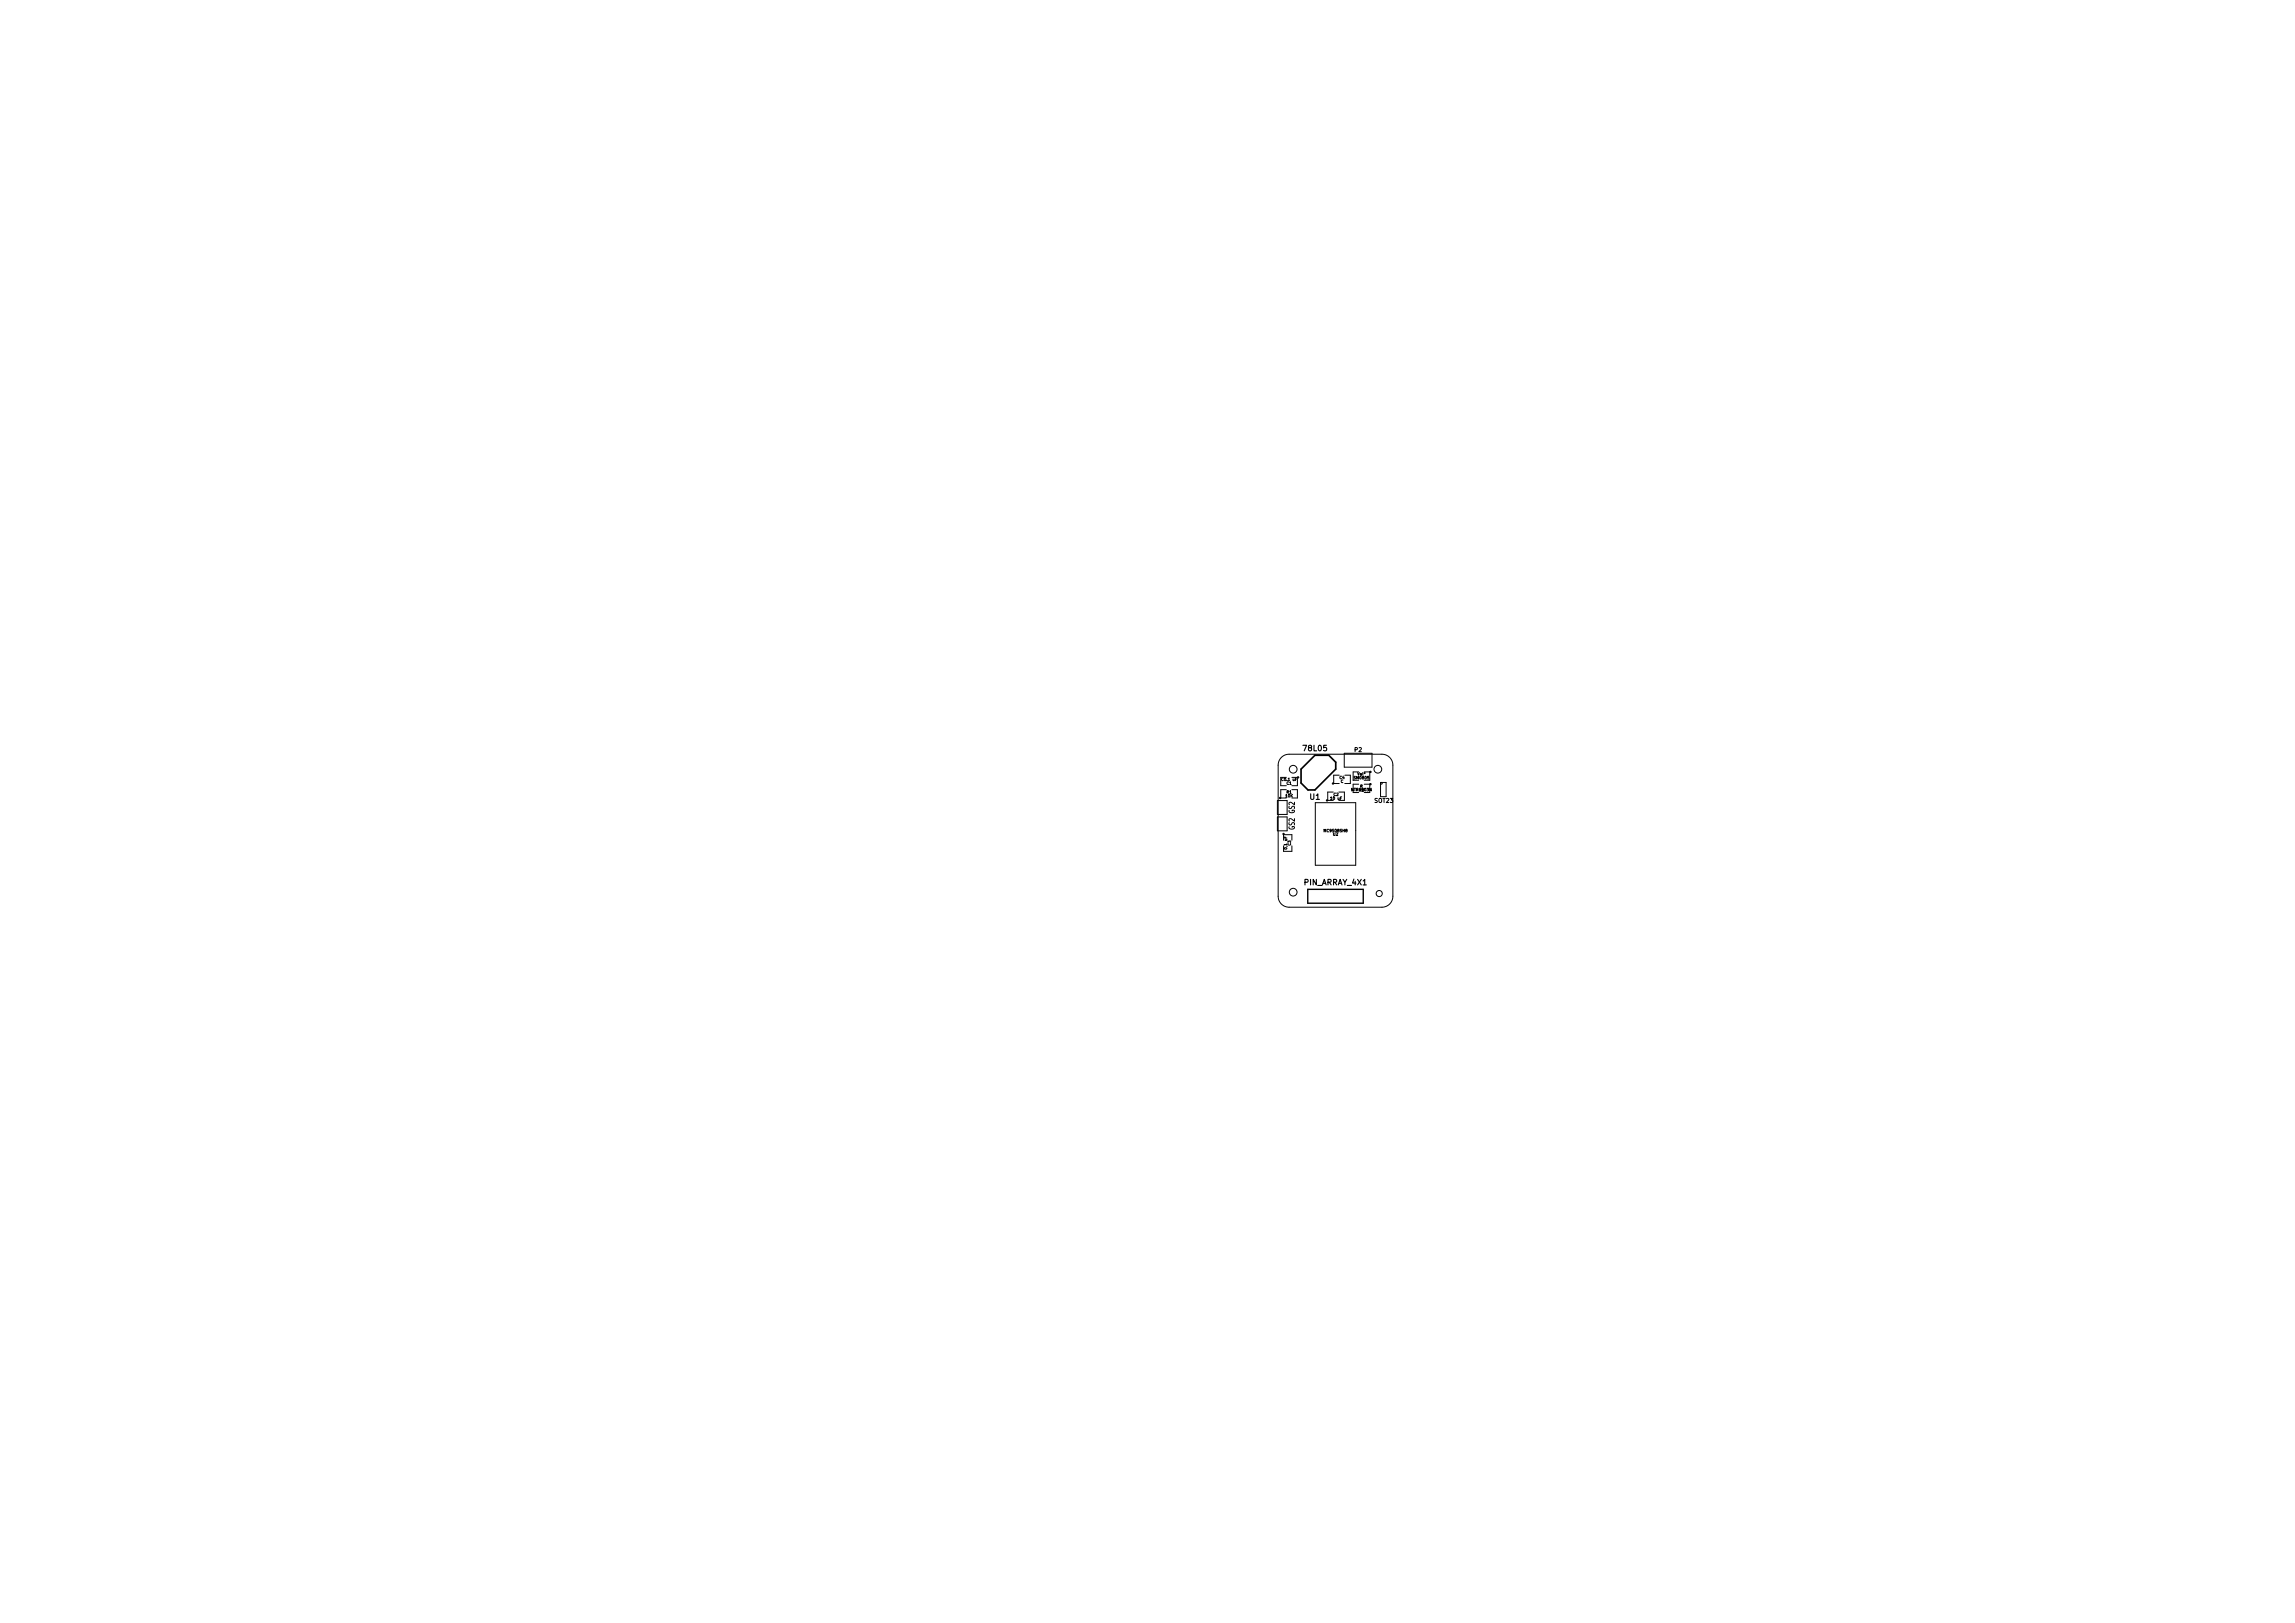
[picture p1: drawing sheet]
<svg xmlns="http://www.w3.org/2000/svg" width="420mm" height="297mm" viewBox="0 0 420 297" stroke-linecap="round" stroke-linejoin="round" font-family="sans-serif">
<defs><g id="words">
<g font-size="1.4">
<text x="238.7" y="137.5">78L05</text>
<text x="237" y="148.8" transform="rotate(-90 237 148.8)">GS2</text>
<text x="239.8" y="146.4">U1</text>
<text x="238.8" y="162">PIN_ARRAY_4X1</text>
</g>
<g font-size="1.1">
<text x="248" y="137.6">P2</text>
<text x="251.7" y="146.9">SOT23</text>
</g>
<g font-size=".7">
<text x="234.7" y="142.9">C0.1 uF</text>
<text x="235.6" y="143.6">C1</text>
<text x="245.2" y="142.6">C4</text>
<text x="245.4" y="143.3">C</text>
<text x="248" y="142.6">SM0805</text>
<text x="248.6" y="141.9">Val*</text>
<text x="235.4" y="145.9">10K</text>
<text x="235.6" y="145.2">R1</text>
<text x="243.7" y="146.4">10 uF</text>
<text x="244.2" y="145.7">C2</text>
<text x="247.5" y="144.8">NTR4503N</text>
<text x="248.8" y="144.9">R2</text>
<text x="249" y="144.2">R</text>
<text x="235.6" y="155.3" transform="rotate(-90 235.6 155.3)">0,1 uF</text>
<text x="236.3" y="154.7" transform="rotate(-90 236.3 154.7)">C3</text>
<text x="242.5" y="152.3">MC9S08SH8</text>
<text x="244.1" y="152.9">U2</text>
</g>
</g></defs>
<g fill="none" stroke="#000" stroke-width=".18">
<path d="M234.6 138.6l.7-.4 .7-.2h17a2 2 0 0 1 2 2v24a2 2 0 0 1-2 2h-17a2 2 0 0 1-2-2v-24l.2-.8zM246.1 137.9h5.1v2.5h-5.1zM233.9 146.5h1.7v2.6h-1.7zM233.9 149.5h1.7v2.6h-1.7zM235 153.8v-1h1.5v1M235 154.8v1h1.5v-1M235.5 142.3h-1v1.5h1M235.5 144.5h-1v1.5h1M236 151.3a.5 .5 0 0 0 .4 .5 .5 .5 0 0 0 .6-.3l-.1-.2h-.3v.1M236 150.6v.2a.36 .36 0 0 0 .4 .1 .36 .36 0 0 0 .2-.3h.3v.4M236.5 142.3h1v1.5h-1M236.5 144.5h1v1.5"/>
<path d="M237 149.8v.5l-.7-.5-.3 .2 .1 .3M240.8 146.9h7.4v11.5h-7.4zM244.1 145h-1v1.5h1M245.1 145h1v1.5h-1M245.2 141.9h-1v1.5h1M246.2 141.9h1v1.5h-1M248.7 143.5h-1v1.5h1M248.7 141.3h-1v1.5h1M249.8 143.5h1v1.5h-1M249.8 141.3h1v1.5h-1M252.7 145.8v-2.6h1.1v2.6"/>
<circle cx="234.3" cy="146" r=".13"/>
<circle cx="235" cy="152.6" r=".13"/>
<circle cx="236.7" cy="140.8" r=".71"/>
<circle cx="237.7" cy="142.3" r=".13"/>
<circle cx="242.9" cy="146.5" r=".13"/>
<circle cx="244" cy="143.4" r=".13"/>
<circle cx="250.9" cy="143.5" r=".13"/>
<circle cx="250.9" cy="141.3" r=".13"/>
<circle cx="252.2" cy="140.8" r=".71"/>
<circle cx="252.9" cy="143.4" r=".16"/>
<circle cx="236.7" cy="163.3" r=".71"/>
<circle cx="252.5" cy="163.5" r=".56"/>
</g>
<path d="M238.2 140.8l2.5-2.6h2.6l1.2 1.3v1.3l-3.8 3.8h-1.2l-1.3-1.3z" fill="none" stroke="#000" stroke-width=".3"/>
<path d="M239.4 162.8h10.2v2.5h-10.2z" fill="none" stroke="#000" stroke-width=".25"/>
<use href="#words"/>
</svg>
